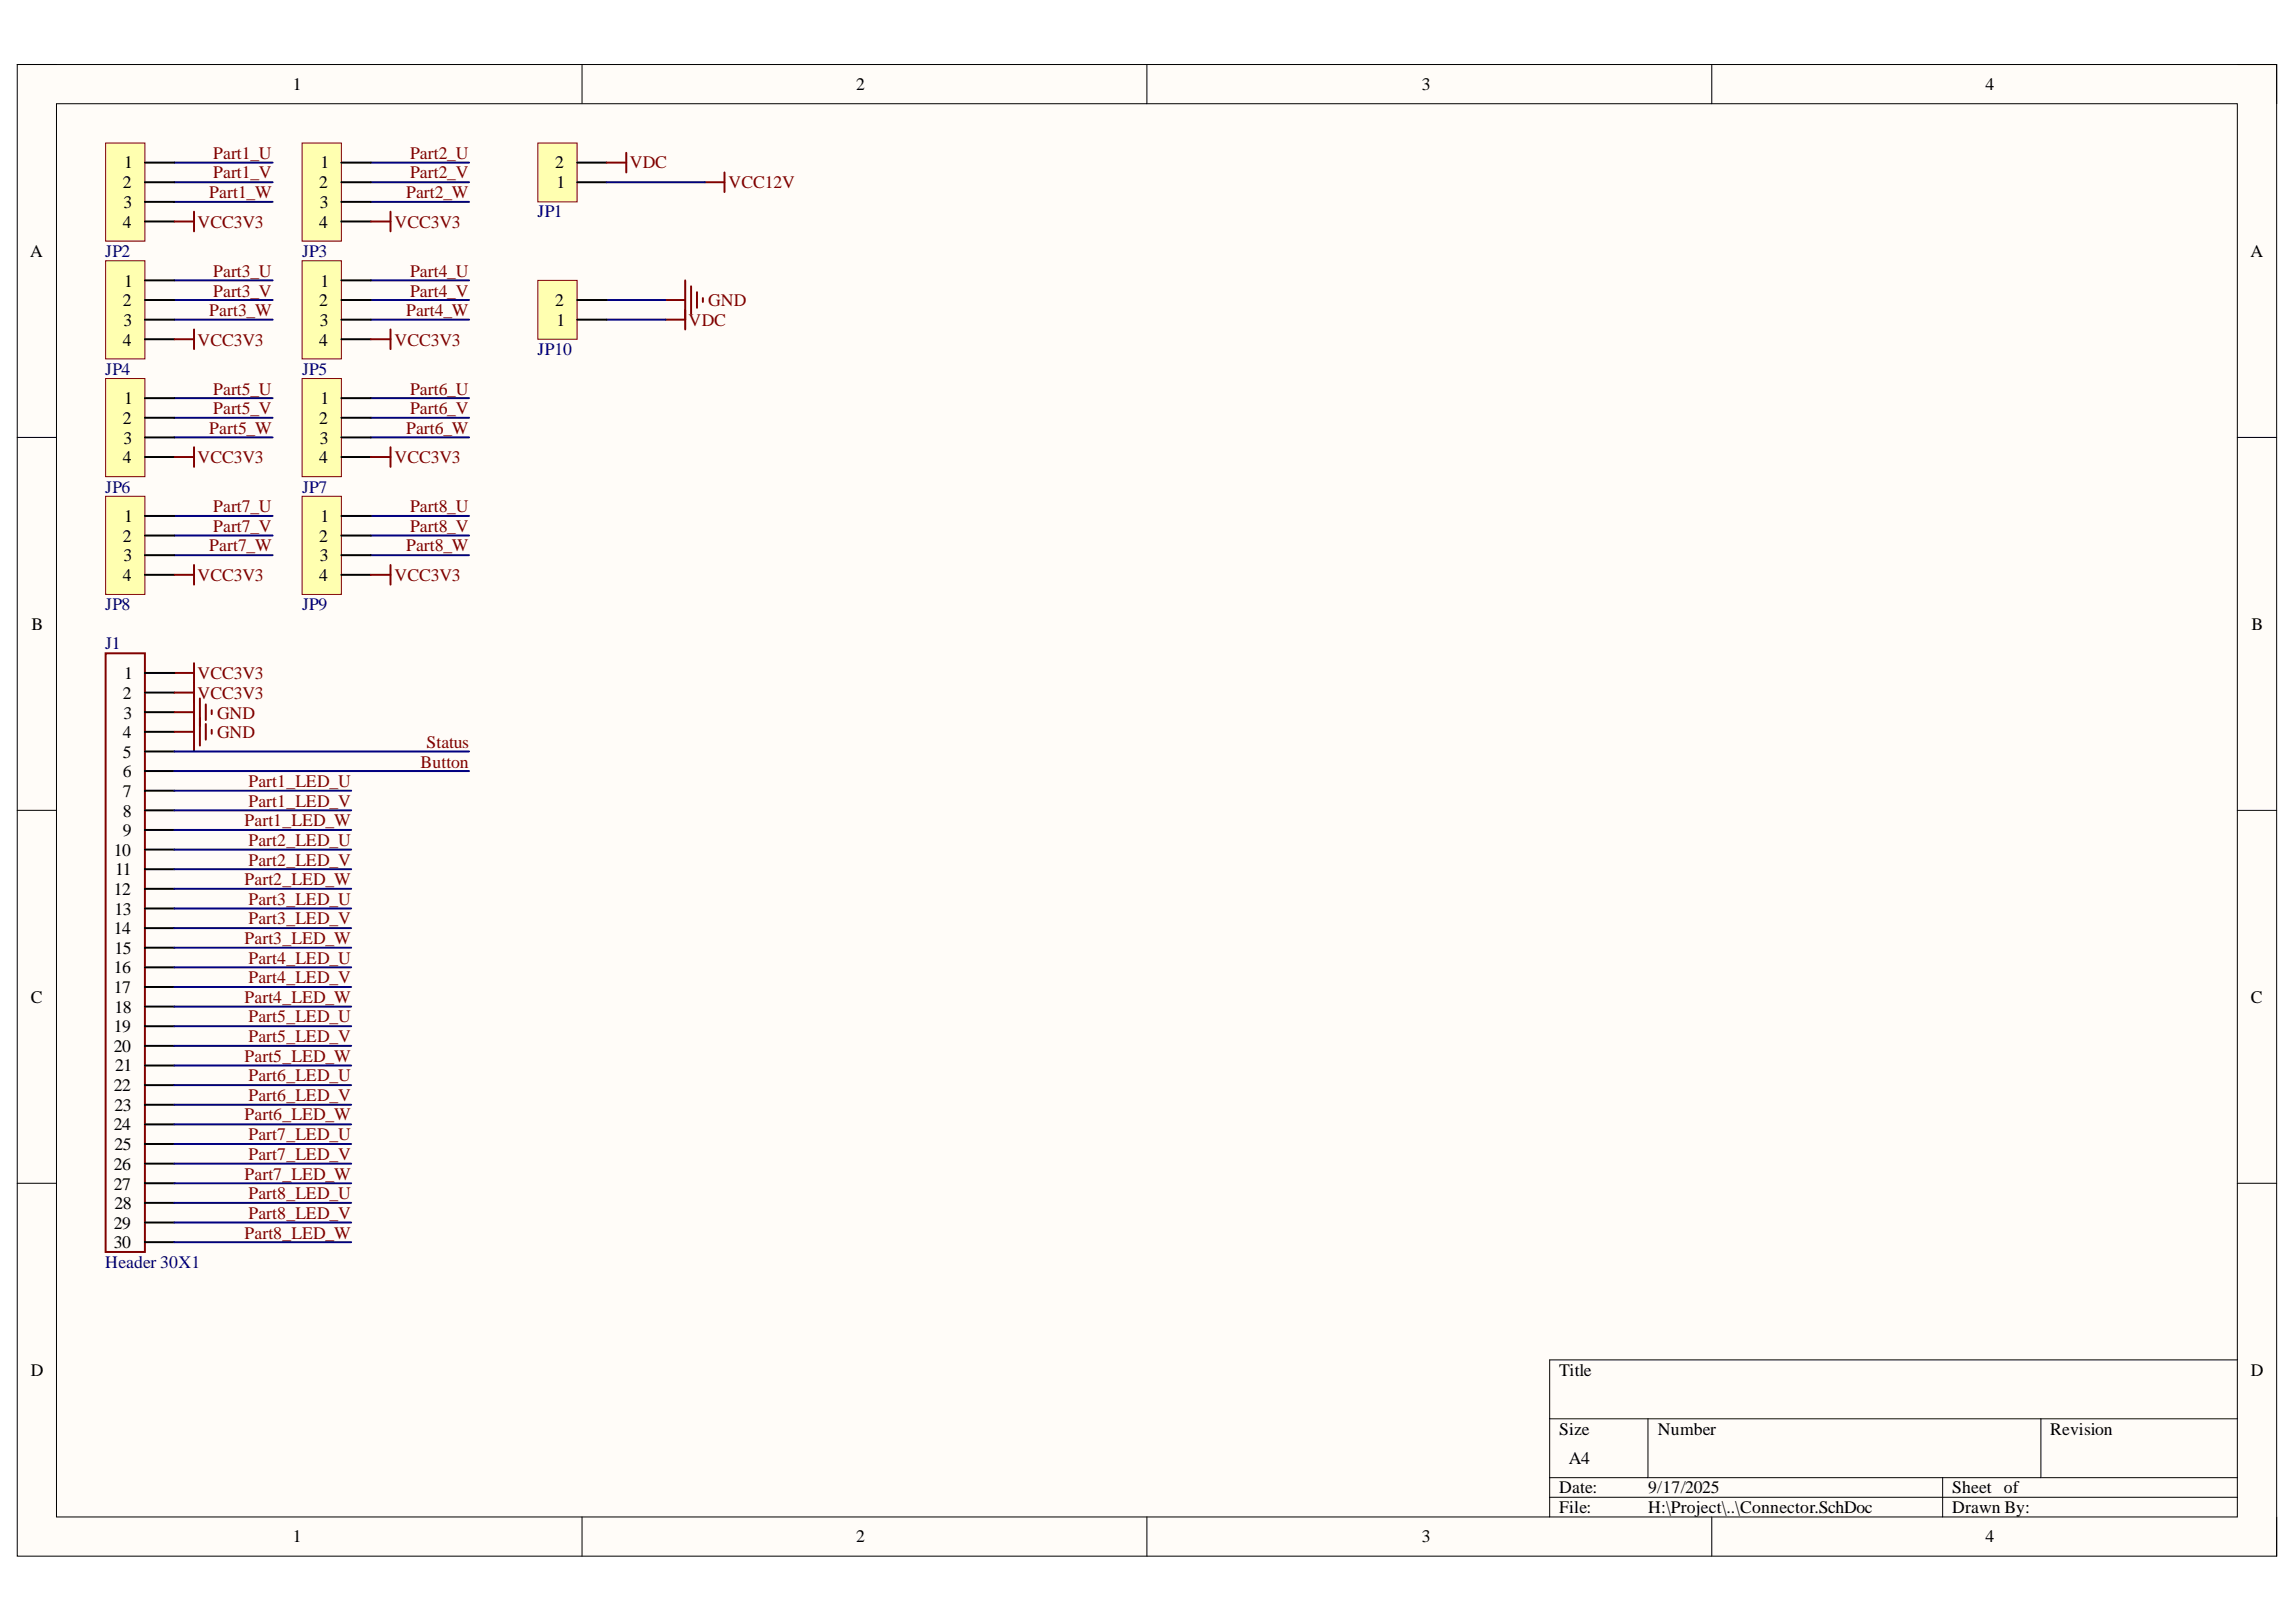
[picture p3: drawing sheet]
<svg xmlns="http://www.w3.org/2000/svg" width="297mm" height="210mm" viewBox="0 0 297 210" stroke-linecap="round" stroke-linejoin="round" font-family="sans-serif">
<defs><g id="words">
<g font-size="2.3">
<text x="37.9" y="11.7">1</text>
<text x="110.7" y="11.7">2</text>
<text x="183.9" y="11.7">3</text>
<text x="256.9" y="11.7">4</text>
<text x="16.1" y="21.8">1</text>
<text x="41.5" y="21.8">1</text>
<text x="71.8" y="21.8">2</text>
<text x="15.9" y="24.3">2</text>
<text x="15.9" y="29.5">4</text>
<text x="16" y="26.9">3</text>
<text x="41.3" y="24.3">2</text>
<text x="41.3" y="29.5">4</text>
<text x="41.4" y="26.9">3</text>
<text x="72" y="24.3">1</text>
<text x="3.9" y="33.3">A</text>
<text x="291.1" y="33.3">A</text>
<text x="15.9" y="39.6">2</text>
<text x="16.1" y="37.1">1</text>
<text x="41.3" y="39.6">2</text>
<text x="41.5" y="37.1">1</text>
<text x="71.8" y="39.6">2</text>
<text x="15.9" y="44.7">4</text>
<text x="16" y="42.2">3</text>
<text x="41.3" y="44.7">4</text>
<text x="41.4" y="42.2">3</text>
<text x="72" y="42.2">1</text>
<text x="16.1" y="52.3">1</text>
<text x="41.5" y="52.3">1</text>
<text x="15.9" y="54.9">2</text>
<text x="15.9" y="59.9">4</text>
<text x="16" y="57.4">3</text>
<text x="41.3" y="54.9">2</text>
<text x="41.3" y="59.9">4</text>
<text x="41.4" y="57.4">3</text>
<text x="15.9" y="70.1">2</text>
<text x="16.1" y="67.5">1</text>
<text x="41.3" y="70.1">2</text>
<text x="41.5" y="67.5">1</text>
<text x="15.9" y="75.2">4</text>
<text x="16" y="72.6">3</text>
<text x="41.3" y="75.2">4</text>
<text x="41.4" y="72.6">3</text>
<text x="4.1" y="81.5">B</text>
<text x="291.3" y="81.5">B</text>
<text x="16.1" y="87.8">1</text>
<text x="15.9" y="90.5">2</text>
<text x="15.9" y="95.5">4</text>
<text x="16" y="93">3</text>
<text x="15.9" y="98.1">5</text>
<text x="15.9" y="100.6">6</text>
<text x="15.9" y="103.1">7</text>
<text x="15.9" y="105.7">8</text>
<text x="14.7" y="110.7">10</text>
<text x="14.9" y="113.3">11</text>
<text x="15.9" y="108.2">9</text>
<text x="14.7" y="115.8">12</text>
<text x="14.8" y="118.4">13</text>
<text x="14.7" y="120.9">14</text>
<text x="14.7" y="126">16</text>
<text x="14.8" y="123.4">15</text>
<text x="4" y="129.8">C</text>
<text x="14.7" y="128.5">17</text>
<text x="14.8" y="131">18</text>
<text x="291.2" y="129.8">C</text>
<text x="14.7" y="133.6">19</text>
<text x="14.7" y="136.1">20</text>
<text x="14.7" y="141.2">22</text>
<text x="14.8" y="143.7">23</text>
<text x="14.9" y="138.6">21</text>
<text x="14.7" y="146.3">24</text>
<text x="14.8" y="148.9">25</text>
<text x="14.7" y="151.4">26</text>
<text x="14.7" y="154">27</text>
<text x="14.7" y="159">29</text>
<text x="14.7" y="161.6">30</text>
<text x="14.8" y="156.5">28</text>
<text x="4" y="178">D</text>
<text x="201.7" y="178">Title</text>
<text x="291.2" y="178">D</text>
<text x="201.7" y="185.7">Size</text>
<text x="214.5" y="185.7">Number</text>
<text x="265.2" y="185.7">Revision</text>
<text x="203" y="189.5">A4</text>
<text x="201.7" y="193.3">Date:</text>
<text x="201.7" y="195.8">File:</text>
<text x="213.2" y="193.3">9/17/2025</text>
<text x="213.2" y="195.8">H:\Project\..\Connector.SchDoc</text>
<text x="252.6" y="193.3">Sheet of</text>
<text x="252.6" y="195.8">Drawn By:</text>
<text x="37.9" y="199.6">1</text>
<text x="110.7" y="199.6">2</text>
<text x="183.9" y="199.6">3</text>
<text x="256.9" y="199.6">4</text>
</g>
<g font-size="2.3" fill="#800000">
<text x="27.6" y="20.5">Part1_U</text>
<text x="27.6" y="23.1">Part1_V</text>
<text x="53" y="20.5">Part2_U</text>
<text x="53" y="23.1">Part2_V</text>
<text x="81.5" y="21.8">VDC</text>
<text x="25.6" y="29.5">VCC3V3</text>
<text x="27.1" y="25.6">Part1_W</text>
<text x="51" y="29.5">VCC3V3</text>
<text x="52.5" y="25.6">Part2_W</text>
<text x="94.3" y="24.3">VCC12V</text>
<text x="27.6" y="35.8">Part3_U</text>
<text x="53" y="35.8">Part4_U</text>
<text x="27.1" y="40.9">Part3_W</text>
<text x="27.6" y="38.4">Part3_V</text>
<text x="52.5" y="40.9">Part4_W</text>
<text x="53" y="38.4">Part4_V</text>
<text x="91.6" y="39.6">GND</text>
<text x="25.6" y="44.7">VCC3V3</text>
<text x="51" y="44.7">VCC3V3</text>
<text x="89.1" y="42.2">VDC</text>
<text x="27.6" y="51.1">Part5_U</text>
<text x="27.6" y="53.6">Part5_V</text>
<text x="53" y="51.1">Part6_U</text>
<text x="53" y="53.6">Part6_V</text>
<text x="25.6" y="59.9">VCC3V3</text>
<text x="27.1" y="56.1">Part5_W</text>
<text x="51" y="59.9">VCC3V3</text>
<text x="52.5" y="56.1">Part6_W</text>
<text x="27.1" y="71.3">Part7_W</text>
<text x="27.6" y="66.3">Part7_U</text>
<text x="27.6" y="68.8">Part7_V</text>
<text x="52.5" y="71.3">Part8_W</text>
<text x="53" y="66.3">Part8_U</text>
<text x="53" y="68.8">Part8_V</text>
<text x="25.6" y="75.2">VCC3V3</text>
<text x="51" y="75.2">VCC3V3</text>
<text x="25.6" y="87.8">VCC3V3</text>
<text x="25.6" y="90.5">VCC3V3</text>
<text x="28.1" y="93">GND</text>
<text x="28.1" y="95.5">GND</text>
<text x="32.2" y="101.9">Part1_LED_U</text>
<text x="54.4" y="99.3">Button</text>
<text x="55.2" y="96.8">Status</text>
<text x="31.6" y="106.9">Part1_LED_W</text>
<text x="32.2" y="104.4">Part1_LED_V</text>
<text x="32.2" y="109.5">Part2_LED_U</text>
<text x="32.2" y="112">Part2_LED_V</text>
<text x="31.6" y="114.6">Part2_LED_W</text>
<text x="32.2" y="117.1">Part3_LED_U</text>
<text x="32.2" y="119.6">Part3_LED_V</text>
<text x="31.6" y="122.2">Part3_LED_W</text>
<text x="32.2" y="124.7">Part4_LED_U</text>
<text x="31.6" y="129.8">Part4_LED_W</text>
<text x="32.2" y="127.2">Part4_LED_V</text>
<text x="31.6" y="137.4">Part5_LED_W</text>
<text x="32.2" y="132.3">Part5_LED_U</text>
<text x="32.2" y="134.8">Part5_LED_V</text>
<text x="32.2" y="139.9">Part6_LED_U</text>
<text x="32.2" y="142.5">Part6_LED_V</text>
<text x="31.6" y="145">Part6_LED_W</text>
<text x="32.2" y="147.5">Part7_LED_U</text>
<text x="31.6" y="152.7">Part7_LED_W</text>
<text x="32.2" y="155.2">Part8_LED_U</text>
<text x="32.2" y="150.1">Part7_LED_V</text>
<text x="31.6" y="160.3">Part8_LED_W</text>
<text x="32.2" y="157.8">Part8_LED_V</text>
</g>
<g font-size="2.3" fill="#000080">
<text x="69.5" y="28.1">JP1</text>
<text x="13.6" y="33.3">JP2</text>
<text x="39.1" y="33.3">JP3</text>
<text x="69.5" y="46">JP10</text>
<text x="13.6" y="48.5">JP4</text>
<text x="39.1" y="48.5">JP5</text>
<text x="13.6" y="63.7">JP6</text>
<text x="39.1" y="63.7">JP7</text>
<text x="13.6" y="79">JP8</text>
<text x="39.1" y="79">JP9</text>
<text x="13.6" y="84">J1</text>
<text x="13.6" y="164.1">Header 30X1</text>
</g>
</g></defs>
<path d="M2.2 8.4h292.3v193h-292.3z" fill-rule="evenodd" fill="#fffcf8"/>
<path d="M2.2 8.4h292.3v193h-292.3z" fill="none" stroke="#000" stroke-width=".13"/>
<path d="M7.3 13.4h282.1v182.9h-282.1z" fill-rule="evenodd" fill="#fffcf8"/>
<g fill="none" stroke="#000" stroke-width=".13">
<path d="M2.2 8.3h5.1M7.3 13.4h282.1v182.9h-282.1zM75.3 8.3v5.1M148.4 8.3v5.1M221.5 8.4v5M289.4 8.4h5.1v5M2.2 56.6h5.1M289.4 56.6h5.1M2.2 104.9h5.1M289.4 104.9h5.1M2.2 153.1h5.1M289.4 153.1h5.1"/>
<path d="M289.4 176h-88.9v20.3M75.3 196.3v5.1M148.4 196.3v5.1M200.5 183.6h88.9M200.5 191.2h88.9M200.5 193.8h88.9M213.2 183.6v7.6M221.5 196.3v5.1M251.3 191.2v5.1M264 183.6v7.6M294.5 196.3v5.1"/>
</g>
<path d="M69.6 18.5h5.1v7.6h-5.1z" fill-rule="evenodd" fill="#ffffb0"/>
<path d="M69.6 18.5h5.1v7.6h-5.1z" fill="none" stroke="#800000" stroke-width=".13"/>
<g fill="none" stroke="#000" stroke-width=".25">
<path d="M74.7 23.6h3.8M74.7 21h3.8M18.7 87.1h3.9M18.7 89.6h3.9M18.7 92.2h3.9M18.7 94.7h3.9M18.7 97.2h3.9M18.7 99.8h3.9M18.7 102.3h3.9M18.7 104.9h3.9M18.7 107.4h3.9M18.7 109.9h3.9"/>
<path d="M18.7 112.5h3.9M18.7 115h3.9M18.7 117.6h3.9M18.7 120.1h3.9M18.7 122.6h3.9M18.7 125.2h3.9M18.7 127.7h3.9M18.7 130.3h3.9M18.7 132.8h3.9M18.7 135.3h3.9M18.7 137.9h3.9M18.7 140.4h3.9"/>
<path d="M18.7 143h3.9M18.7 145.5h3.9M18.7 148h3.9M18.7 150.6h3.9M18.7 153.1h3.9M18.7 155.7h3.9M18.7 158.2h3.9M18.7 160.7h3.9"/>
</g>
<g fill="none" stroke="#800000" stroke-width=".25">
<path d="M81 19.8v2.5M78.5 21h2.5M86.1 38.8h2.5M88.6 36.3v6.3M89.4 37v3.6M90.2 37.8v2M90.9 38.6v.5M91.2 23.6h2.5M93.7 22.3v2.6M86.1 41.4h2.5M13.7 84.5h5v77.5h-5zM22.6 87.1h2.5"/>
<path d="M22.6 89.6h2.5M25.1 85.8v5.1"/>
</g>
<g fill="none" stroke="#000080" stroke-width=".25">
<path d="M22.6 21h12.7M22.6 23.6h12.7M22.6 26.1h12.7M22.6 36.3h12.7M22.6 38.8h12.7M48 21h12.7M48 23.6h12.7M48 26.1h12.7M48 36.3h12.7M48 38.8h12.7M78.5 23.6h12.7M78.5 38.8h7.6"/>
<path d="M22.6 41.4h12.7M22.6 51.5h12.7M22.6 54.1h12.7M22.6 56.6h12.7M48 41.4h12.7M48 51.5h12.7M48 54.1h12.7M48 56.6h12.7M78.5 41.4h7.6M22.6 66.8h12.7M22.6 69.3h12.7M22.6 71.8h12.7"/>
<path d="M48 66.8h12.7M48 69.3h12.7M48 71.8h12.7M22.6 99.8h38.1M22.6 117.6h22.8M22.6 109.9h22.8M22.6 112.5h22.8M22.6 115h22.8M22.6 102.3h22.8M22.6 104.9h22.8M22.6 107.4h22.8M22.6 132.8h22.8"/>
<path d="M22.6 135.3h22.8M22.6 137.9h22.8M22.6 125.2h22.8M22.6 127.7h22.8M22.6 130.3h22.8M22.6 120.1h22.8M22.6 122.6h22.8M22.6 155.7h22.8M22.6 158.2h22.8M22.6 148h22.8M22.6 150.6h22.8M22.6 153.1h22.8"/>
<path d="M22.6 140.4h22.8M22.6 143h22.8M22.6 145.5h22.8M22.6 160.7h22.8"/>
</g>
<path d="M69.6 36.3h5.1v7.6h-5.1z" fill-rule="evenodd" fill="#ffffb0"/>
<path d="M69.6 36.3h5.1v7.6h-5.1z" fill="none" stroke="#800000" stroke-width=".13"/>
<path d="M74.7 38.8h3.8M74.7 41.4h3.8" fill="none" stroke="#000" stroke-width=".25"/>
<path d="M13.7 18.5h5v12.7h-5z" fill-rule="evenodd" fill="#ffffb0"/>
<path d="M13.7 18.5h5v12.7h-5z" fill="none" stroke="#800000" stroke-width=".13"/>
<path d="M18.7 21h3.9M18.7 23.6h3.9M18.7 26.1h3.9M18.7 28.7h3.9" fill="none" stroke="#000" stroke-width=".25"/>
<path d="M13.7 33.7h5v12.7h-5z" fill-rule="evenodd" fill="#ffffb0"/>
<path d="M13.7 33.7h5v12.7h-5z" fill="none" stroke="#800000" stroke-width=".13"/>
<path d="M18.7 36.3h3.9M18.7 38.8h3.9M18.7 41.4h3.9M18.7 43.9h3.9" fill="none" stroke="#000" stroke-width=".25"/>
<path d="M13.7 49h5v12.7h-5z" fill-rule="evenodd" fill="#ffffb0"/>
<path d="M13.7 49h5v12.7h-5z" fill="none" stroke="#800000" stroke-width=".13"/>
<path d="M18.7 51.5h3.9M18.7 54.1h3.9M18.7 56.6h3.9M18.7 59.1h3.9" fill="none" stroke="#000" stroke-width=".25"/>
<path d="M13.7 64.2h5v12.7h-5z" fill-rule="evenodd" fill="#ffffb0"/>
<path d="M13.7 64.2h5v12.7h-5z" fill="none" stroke="#800000" stroke-width=".13"/>
<path d="M18.7 66.8h3.9M18.7 69.3h3.9M18.7 71.8h3.9M18.7 74.4h3.9" fill="none" stroke="#000" stroke-width=".25"/>
<path d="M39.1 64.2h5.1v12.7h-5.1z" fill-rule="evenodd" fill="#ffffb0"/>
<path d="M39.1 64.2h5.1v12.7h-5.1z" fill="none" stroke="#800000" stroke-width=".13"/>
<path d="M44.2 66.8h3.8M44.2 69.3h3.8M44.2 71.8h3.8M44.2 74.4h3.8" fill="none" stroke="#000" stroke-width=".25"/>
<path d="M39.1 49h5.1v12.7h-5.1z" fill-rule="evenodd" fill="#ffffb0"/>
<path d="M39.1 49h5.1v12.7h-5.1z" fill="none" stroke="#800000" stroke-width=".13"/>
<path d="M44.2 51.5h3.8M44.2 54.1h3.8M44.2 56.6h3.8M44.2 59.1h3.8" fill="none" stroke="#000" stroke-width=".25"/>
<path d="M39.1 33.7h5.1v12.7h-5.1z" fill-rule="evenodd" fill="#ffffb0"/>
<path d="M39.1 33.7h5.1v12.7h-5.1z" fill="none" stroke="#800000" stroke-width=".13"/>
<path d="M44.2 36.3h3.8M44.2 38.8h3.8M44.2 41.4h3.8M44.2 43.9h3.8" fill="none" stroke="#000" stroke-width=".25"/>
<path d="M39.1 18.5h5.1v12.7h-5.1z" fill-rule="evenodd" fill="#ffffb0"/>
<path d="M39.1 18.5h5.1v12.7h-5.1z" fill="none" stroke="#800000" stroke-width=".13"/>
<path d="M44.2 21h3.8M44.2 23.6h3.8M44.2 26.1h3.8M44.2 28.7h3.8" fill="none" stroke="#000" stroke-width=".25"/>
<g fill="none" stroke="#800000" stroke-width=".25">
<path d="M22.6 28.7h2.5M25.1 27.4v2.5M48 28.7h2.5M50.5 27.4v2.5M22.6 43.9h2.5M22.6 59.1h2.5M25.1 42.6v2.6M25.1 57.9v2.5M48 43.9h2.5M48 59.1h2.5M50.5 42.6v2.6M50.5 57.9v2.5"/>
<path d="M22.6 74.4h2.5M25.1 73.1v2.6M48 74.4h2.5M50.5 73.1v2.6M22.6 92.2h2.5M22.6 94.7h2.5M25.1 89.6v7.6M25.9 90.4v6.1M26.6 91.1v2.1M26.6 93.7v2M27.4 91.9v.5M27.4 94.5v.5"/>
</g>
<path d="M22.6 97.2h38.1" fill="none" stroke="#000080" stroke-width=".25"/>
<use href="#words"/>
</svg>
